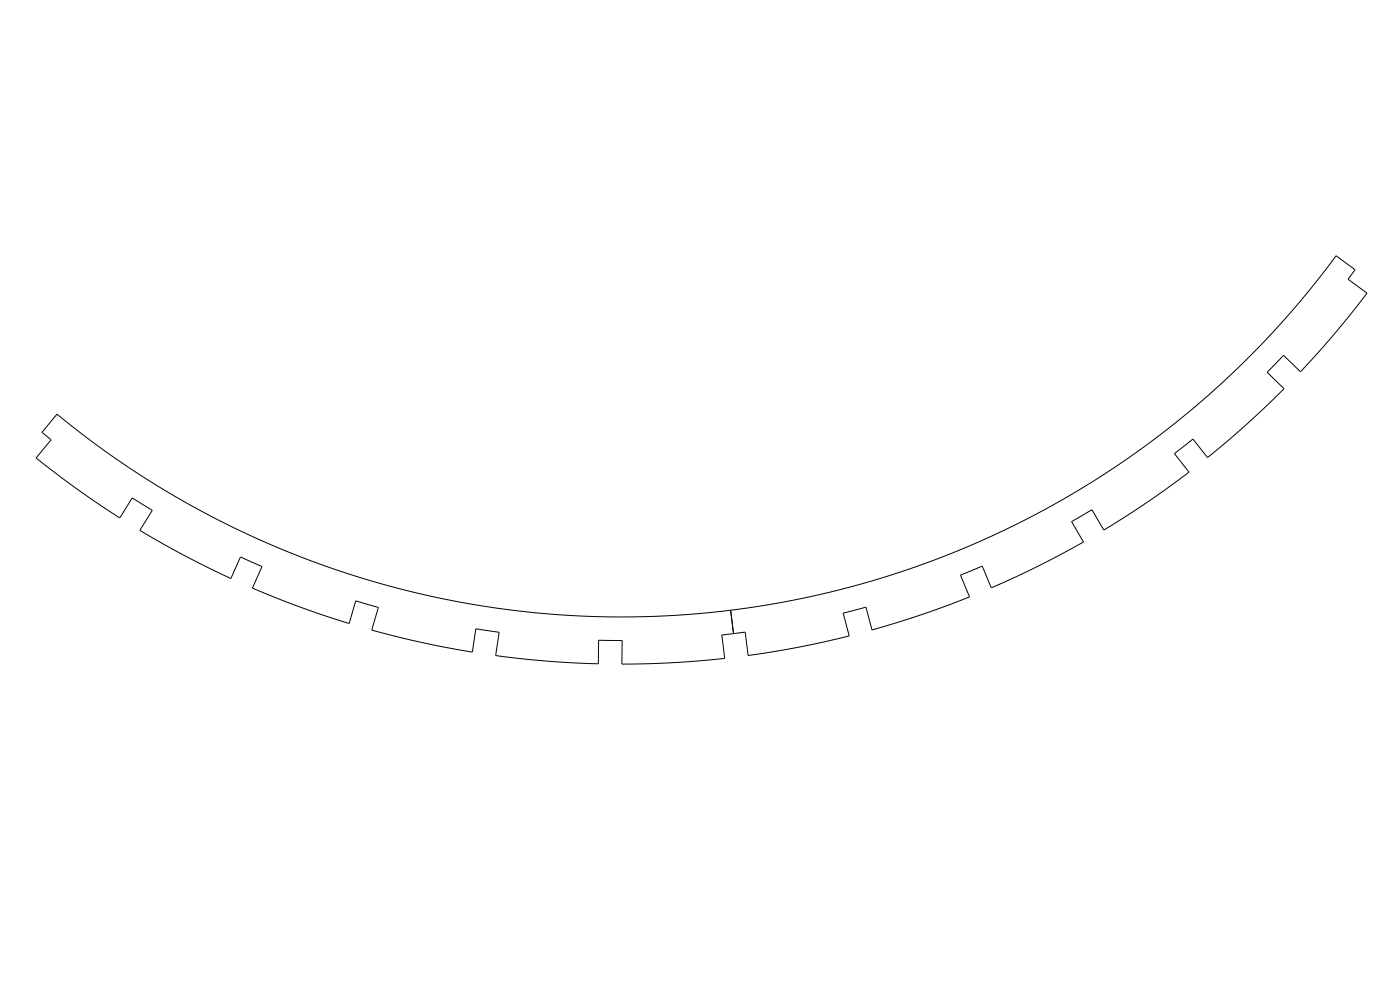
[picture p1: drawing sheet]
<svg xmlns="http://www.w3.org/2000/svg" width="297mm" height="210mm" viewBox="0 0 297 210" stroke-linecap="round" stroke-linejoin="round" font-family="sans-serif">
<path d="M155 129.4l-8.9 .9-9.7 .5h-9.3l-7.9-.4-8.8-.8-8.5-1.1-8.3-1.6-8.6-1.9-9.8-2.9-10.2-3.5-9.4-3.9-9.5-4.5-8.8-4.8-8.3-5.1-8.4-5.9-8.5-6.6-3.2 3.9 1.9 1.6-3.1 3.8 9.1 7 8.6 5.8 2.6-4.3 4.3 2.6-2.6 4.3 .2 .1 9.4 5.3 9.7 4.8 2-4.6 4.6 2.1-2 4.5 8.5 3.5 9.2 3.2 2.8 .9 1.4-4.8 4.8 1.4-1.4 4.8 9.9 2.4 11.4 2.2 .7-4.9 5 .7-.7 5 8.9 1 9.7 .6 3.1 .1 .1-5 5 .1-.1 5 10-.3 11.8-.9-.6-5 2.5-.3M155 129.4l7.9-1.1 9.3-1.8 8.5-2.1 8.7-2.5 7.8-2.7 8.1-3.2 8.2-3.7 8.2-4.3 8.9-5.1 8.6-5.6 8.3-6.1 8.1-6.7 7.6-7 7.1-7.3 6.9-7.9 6.2-8 4.1 2.9-1.5 2 4 3-7.9 9.8-6.2 6.9-3.6-3.5-3.5 3.6 3.6 3.5-7.5 7.1-8.7 7.5-3.1-4-4 3.1 3.1 4-7.5 5.5-7.8 5-2.7 1.7-2.6-4.3-4.3 2.5 2.6 4.4-9.6 5.1-10 4.6-1.9-4.6-4.6 1.9 1.9 4.6-8.8 3.3-8.5 2.8-3.4 .9-1.3-4.8-4.8 1.3 1.3 4.8-11.1 2.5-10.4 1.6-.6-4.9-2.5 .3M155 129.4l.6 5" fill="none" stroke="#000" stroke-width=".21"/>
</svg>
